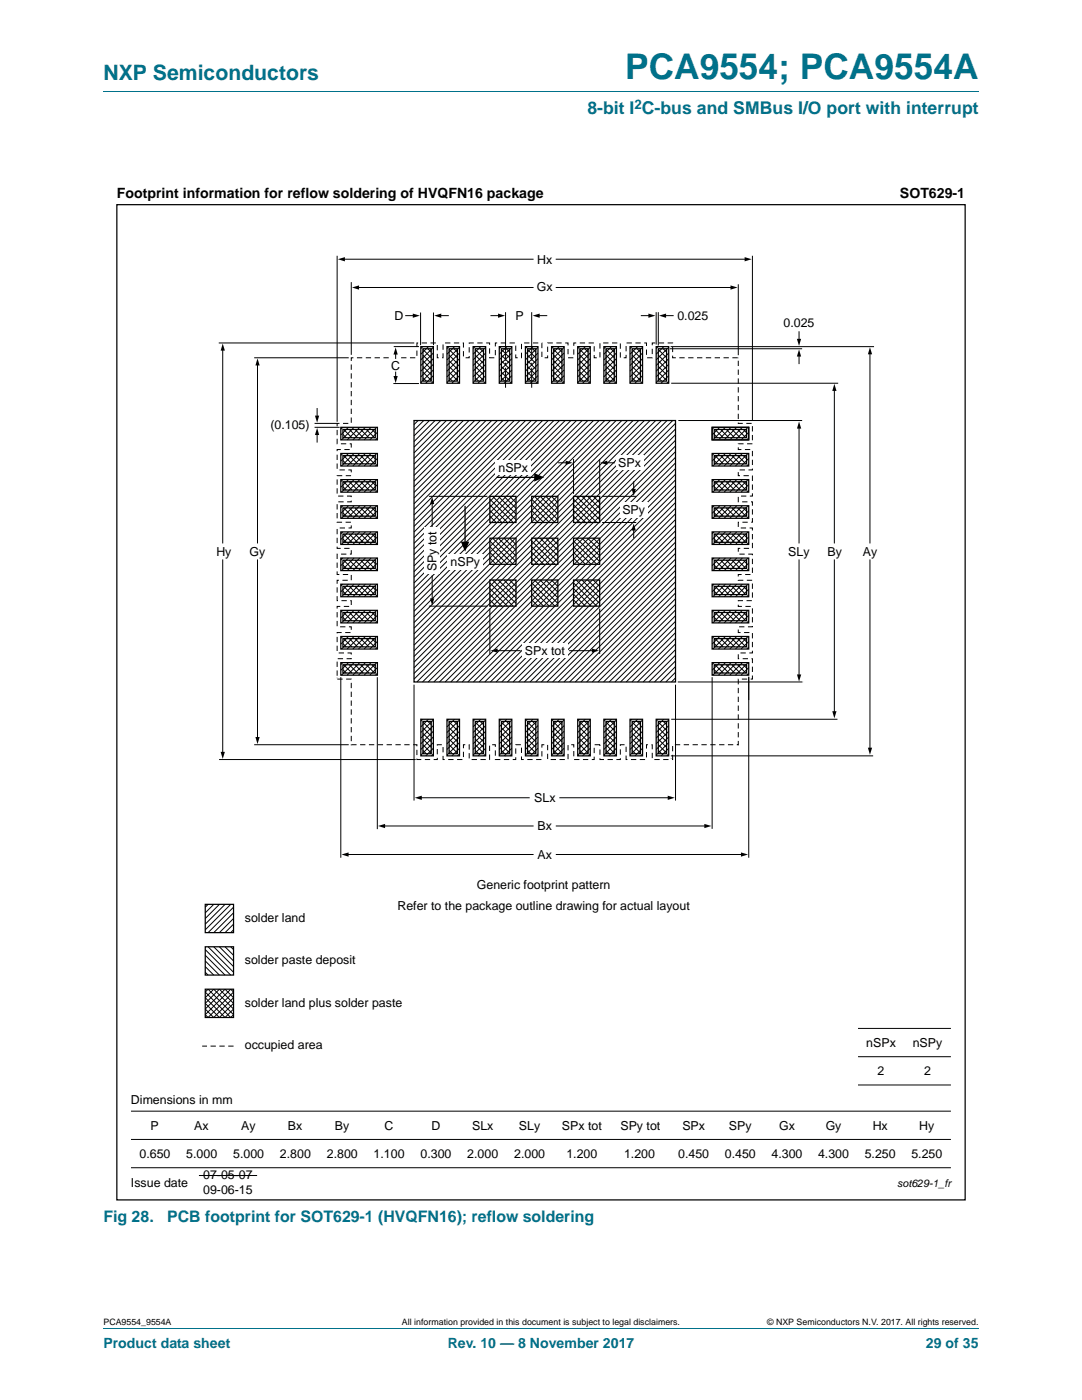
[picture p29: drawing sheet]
<svg xmlns="http://www.w3.org/2000/svg" width="216mm" height="279mm" viewBox="0 0 216 279" stroke-linecap="round" stroke-linejoin="round" font-family="sans-serif">
<defs><g id="words">
<text font-size="7" fill="#00718a" x="124.7" y="15.8">PCA9554; PCA9554A</text>
<text font-size="4.2" fill="#00718a" x="20.6" y="16">NXP Semiconductors</text>
<text font-size="3.5" fill="#00718a" x="117.2" y="22.8">8-bit I C-bus and SMBus I/O port with interrupt</text>
<g font-size="3.2" fill="#00718a">
<text x="20.6" y="243.8">Fig 28.</text>
<text x="33.3" y="243.8">PCB footprint for SOT629-1 (HVQFN16); reflow soldering</text>
</g>
<g font-size="2.8">
<text x="23.3" y="39.6">Footprint information for reflow soldering of HVQFN16 package</text>
<text x="179.6" y="39.6">SOT629-1</text>
</g>
<g font-size="2.8" fill="#00718a">
<text x="20.6" y="269.1">Product data sheet</text>
<text x="89.3" y="269.1">Rev. 10 — 8 November 2017</text>
<text x="184.8" y="269.1">29 of 35</text>
</g>
<text font-size="2.6" fill="#00718a" x="126.6" y="21.7">2</text>
<g font-size="2.5">
<text x="107.2" y="52.6">Hx</text>
<text x="107.1" y="58.2">Gx</text>
<text x="78.7" y="63.8">D</text>
<text x="102.8" y="63.9">P</text>
<text x="135.2" y="63.9">0.025</text>
<text x="156.3" y="65.3">0.025</text>
<text x="78" y="73.8">C</text>
<text x="54" y="85.7">(0.105)</text>
<text x="99.5" y="94.3">nSPx</text>
<text x="123.4" y="93.2">SPx</text>
<text x="124.2" y="102.5">SPy</text>
<text x="43.2" y="110.9">Hy</text>
<text x="49.8" y="110.9">Gy</text>
<text x="87.1" y="114" transform="rotate(-90 87.1 114)">SPy tot</text>
<text x="89.9" y="112.9">nSPy</text>
<text x="157.3" y="110.9">SLy</text>
<text x="165.1" y="110.9">By</text>
<text x="172.2" y="110.9">Ay</text>
<text x="104.7" y="130.7">SPx tot</text>
<text x="106.6" y="160">SLx</text>
<text x="107.3" y="165.6">Bx</text>
<text x="107.3" y="171.4">Ax</text>
<text x="95.2" y="177.3">Generic footprint pattern</text>
<text x="48.9" y="183.9">solder land</text>
<text x="79.3" y="181.6">Refer to the package outline drawing for actual layout</text>
<text x="48.9" y="192.4">solder paste deposit</text>
<text x="48.9" y="200.9">solder land plus solder paste</text>
<text x="48.9" y="209.3">occupied area</text>
<text x="172.9" y="208.9">nSPx</text>
<text x="182.1" y="208.9">nSPy</text>
<text x="175.1" y="214.6">2</text>
<text x="184.4" y="214.6">2</text>
<text x="26.1" y="220.3">Dimensions in mm</text>
<text x="30" y="225.4">P</text>
<text x="38.8" y="225.4">Ax</text>
<text x="48.1" y="225.4">Ay</text>
<text x="57.5" y="225.4">Bx</text>
<text x="66.8" y="225.4">By</text>
<text x="76.7" y="225.4">C</text>
<text x="86.1" y="225.4">D</text>
<text x="94.2" y="225.4">SLx</text>
<text x="103.6" y="225.4">SLy</text>
<text x="112.1" y="225.4">SPx tot</text>
<text x="123.8" y="225.4">SPy tot</text>
<text x="136.2" y="225.4">SPx</text>
<text x="145.5" y="225.4">SPy</text>
<text x="155.5" y="225.4">Gx</text>
<text x="164.8" y="225.4">Gy</text>
<text x="174.1" y="225.4">Hx</text>
<text x="183.4" y="225.4">Hy</text>
<text x="27.8" y="231.1">0.650</text>
<text x="37.2" y="231.1">5.000</text>
<text x="46.5" y="231.1">5.000</text>
<text x="55.9" y="231.1">2.800</text>
<text x="65.2" y="231.1">2.800</text>
<text x="74.6" y="231.1">1.100</text>
<text x="83.9" y="231.1">0.300</text>
<text x="93.2" y="231.1">2.000</text>
<text x="102.6" y="231.1">2.000</text>
<text x="113" y="231.1">1.200</text>
<text x="124.5" y="231.1">1.200</text>
<text x="135.3" y="231.1">0.450</text>
<text x="144.6" y="231.1">0.450</text>
<text x="153.9" y="231.1">4.300</text>
<text x="163.2" y="231.1">4.300</text>
<text x="172.5" y="231.1">5.250</text>
<text x="181.9" y="231.1">5.250</text>
<text x="26.1" y="236.9">Issue date</text>
<text x="40.5" y="235.4">07-05-07</text>
<text x="40.5" y="238.4">09-06-15</text>
</g>
<text font-size="2.1" x="179" y="237">sot629-1_fr</text>
<g font-size="1.8">
<text x="20.6" y="264.5">PCA9554_9554A</text>
<text x="80.2" y="264.5">All information provided in this document is subject to legal disclaimers.</text>
<text x="153.1" y="264.5">© NXP Semiconductors N.V. 2017. All rights reserved.</text>
</g>
</g></defs>
<path d="M20.6 18.2h174.7M20.6 265.1h174.7" fill="none" stroke="#00718a" stroke-width=".2"/>
<g fill="none" stroke="#000" stroke-width=".25">
<path d="M23.3 40.8h169.3v198.7h-169.3zM84 69.2h2.5v7.3h-2.5zM89.2 69.2h2.5v7.3h-2.5zM94.4 69.2h2.5v7.3h-2.5zM99.6 69.2h2.5v7.3h-2.5zM104.8 69.2h2.5v7.3h-2.5zM110.1 69.2h2.5v7.3h-2.5zM115.3 69.2h2.5v7.3h-2.5zM120.5 69.2h2.5v7.3h-2.5zM125.7 69.2h2.5v7.3h-2.5zM130.9 69.2h2.5v7.3h-2.5zM68 95.7h7.3v2.5h-7.3z"/>
<path d="M68 85.3h7.3v2.5h-7.3zM68 90.5h7.3v2.5h-7.3zM82.6 83.9h52.2v52.2h-52.2zM97.7 99.1h5.3v5.2h-5.3zM99.2 95.3h8.6M106.1 99.1h5.2v5.2h-5.2zM114.4 99.1h5.3v5.2h-5.3zM142.1 90.5h7.3v2.5h-7.3zM142.1 85.3h7.3v2.5h-7.3zM142.1 95.7h7.3v2.5h-7.3zM68 111.4h7.3v2.5h-7.3zM68 116.6h7.3v2.5h-7.3z"/>
<path d="M68 106.2h7.3v2.5h-7.3zM68 100.9h7.3v2.5h-7.3zM92.8 101.1v8.2M97.7 107.4h5.3v5.2h-5.3zM97.7 115.8h5.3v5.2h-5.3zM106.1 115.8h5.2v5.2h-5.2zM106.1 107.4h5.2v5.2h-5.2zM114.4 115.8h5.3v5.2h-5.3zM114.4 107.4h5.3v5.2h-5.3zM142.1 116.6h7.3v2.5h-7.3zM142.1 100.9h7.3v2.5h-7.3zM142.1 111.4h7.3v2.5h-7.3z"/>
<path d="M142.1 106.2h7.3v2.5h-7.3zM68 132.2h7.3v2.5h-7.3zM68 121.8h7.3v2.5h-7.3zM68 127h7.3v2.5h-7.3zM142.1 127h7.3v2.5h-7.3zM142.1 121.8h7.3v2.5h-7.3zM142.1 132.2h7.3v2.5h-7.3zM84 143.5h2.5v7.3h-2.5zM89.2 143.5h2.5v7.3h-2.5zM94.4 143.5h2.5v7.3h-2.5zM99.6 143.5h2.5v7.3h-2.5zM104.8 143.5h2.5v7.3h-2.5z"/>
<path d="M110.1 143.5h2.5v7.3h-2.5zM115.3 143.5h2.5v7.3h-2.5zM120.5 143.5h2.5v7.3h-2.5zM125.7 143.5h2.5v7.3h-2.5zM130.9 143.5h2.5v7.3h-2.5z"/>
</g>
<g fill="none" stroke="#000" stroke-width=".2">
<path d="M67.3 51v33.2M68.5 51.7h37.9M70.1 56.3v14.5M71.4 57.4h35M111 57.4h35M111 51.7h37.9M147.3 56.7v14.2M150.1 51v32.9M43.6 68.4h39.1M44.4 69.7v38.7M50.7 71.4h18.9M51.4 72.7v35.7"/>
<path d="M81 63h1.6M83.9 62.4v6.5M86.5 62.4v6.5M87.8 63h1.7M98 63h1.7M100.9 62.3v9.7M100.9 72.4v.5M100.9 73.4v4M106.1 62.3v9.7M106.1 72.4v.5M106.1 73.4v4M107.4 63h1.7"/>
<path d="M128 63h1.7M130.9 62.3v6.5M131.4 62.3v6.7M132.6 63h1.7M133.6 69.6h26.5M133.8 69.2h40.6M133.9 76.5h33.3M159.4 66.2v1.7M159.4 70.9v1.7M166.5 77.7v30.7M173.6 70.4v38M62.8 85.3h5"/>
<path d="M62.8 84.5h4.4M63.3 81.5v1.7M63.3 86.5v1.7M83.4 83.9l-.8 .8M84.6 83.9l-2 2M85.6 99.1h11.7M85.7 83.9l-3.1 3.1M86.8 83.9l-4.2 4.2M87.9 83.9l-5.3 5.4M89.1 83.9l-6.5 6.5M90.2 83.9l-7.6 7.6M91.3 83.9l-8.7 8.7"/>
<path d="M92.5 83.9l-9.9 9.9M93.6 83.9l-11 11M94.7 83.9l-12.1 12.1M95.8 83.9l-13.2 13.3M97 83.9l-14.4 14.4M98.1 83.9l-15.5 15.5M99.2 83.9l-16.6 16.6M100.4 83.9l-17.8 17.8M101.5 83.9l-18.9 18.9M102.6 83.9l-20 20M103.7 83.9l-21.1 21.2M104.9 83.9l-22.3 22.3"/>
<path d="M106 83.9l-23.4 23.4M107.1 83.9l-24.5 24.5M108.3 83.9l-25.7 25.7M109.4 83.9l-26.8 26.8M110.5 83.9l-27.9 27.9M111.5 92.4h1.7M111.6 83.9l-29 29.1M112.8 83.9l-30.2 30.2M113.9 83.9l-31.3 31.3M114.4 91.6v7M115 83.9l-32.4 32.4M116.2 83.9l-33.6 33.6"/>
<path d="M117.3 83.9l-34.7 34.7M118.4 83.9l-35.8 35.8M119.6 83.9l-37 37M119.7 91.6v7M120.2 99.1h6.7M120.7 83.9l-38.1 38.1M120.9 92.4h1.7M121.8 83.9l-39.2 39.2M122.9 83.9l-40.3 40.4M124.1 83.9l-41.5 41.5M125.2 83.9l-42.6 42.6M126.3 83.9l-43.7 43.7"/>
<path d="M126.4 96.2v1.7M127.5 83.9l-44.9 44.9M128.6 83.9l-46 46M129.7 83.9l-47.1 47.1M130.8 83.9l-48.2 48.3M132 83.9l-49.4 49.4M133.1 83.9l-50.5 50.5M134.2 83.9l-51.6 51.6M134.8 90.3h.1M134.8 84.5l-51.6 51.6M134.8 85.6l-50.5 50.5M134.8 86.8l-49.4 49.3"/>
<path d="M134.8 87.9l-48.2 48.2M134.8 89l-47.1 47.1M134.8 90.1l-46 46M134.8 91.3l-44.8 44.8M134.8 92.4l-43.7 43.7M134.8 93.5l-42.6 42.6M134.8 94.7l-41.5 41.4M134.8 95.8l-40.3 40.3M134.8 96.9l-39.2 39.2M134.8 98l-38.1 38.1M134.8 99.2l-36.9 36.9M135.4 83.9h24.7"/>
<path d="M149.4 85.3h.1M159.4 85.3v23.1M44.4 111.7v38.6M51.4 111.7v35.7M86.2 100.3v4.8M86.2 114.9v4.8M120.2 104.3h6.7M126.4 105.6v1.7M134.8 100.3l-35.8 35.8M134.8 101.4l-34.7 34.7M134.8 102.6l-33.6 33.5M134.8 103.7l-32.4 32.4"/>
<path d="M134.8 104.8l-31.3 31.3M134.8 105.9l-30.2 30.2M134.8 107.1l-29 29M134.8 108.2l-27.9 27.9M134.8 109.3l-26.8 26.8M134.8 110.5l-25.7 25.6M134.8 111.6l-24.5 24.5M134.8 112.7l-23.4 23.4M134.8 113.8l-22.3 22.3M134.8 115l-21.1 21.1M134.8 116.1l-20 20M134.8 117.2l-18.9 18.9"/>
<path d="M134.8 118.4l-17.8 17.7M134.8 119.5l-16.6 16.6M159.4 111.7v23.2M166.5 111.7v30.5M173.6 111.7v37.8M67.3 135.3h.1M68 135.1v36.1M75.3 135.1v30.4M82.6 136.6v23.2M85.6 121h11.7M97.7 121.5v9M99 129.9h4.8"/>
<path d="M113.7 129.9h4.7M119.7 121.5v9M134.8 120.6l-15.5 15.5M134.8 121.7l-14.4 14.4M134.8 122.9l-13.2 13.2M134.8 124l-12.1 12.1M134.8 125.1l-11 11M134.8 126.3l-9.8 9.8M134.8 127.4l-8.7 8.7M134.8 128.5l-7.6 7.6M134.8 129.7l-6.5 6.4M134.8 130.8l-5.3 5.3"/>
<path d="M134.8 131.9l-4.2 4.2M134.8 133l-3.1 3.1M134.8 134.2l-1.9 1.9M134.8 135.3l-.8 .8M134.8 136.6v23.2M135.2 136.1h24.9M142.1 135.1v30.3M149.4 135v36.2M43.7 151.6h39.2M50.7 148.6h18.9M70.1 148.6h.1M83.9 159.2h21.7"/>
<path d="M84 143.5h.1M100.9 150.8h.1M106.1 150.8h.1M111.7 159.2h21.8M133.9 150.8h40.3M133.9 143.5h33.2M134 151.4h.1M147.3 148.6h.1M69.3 170.5h37.1M76.6 164.8h29.8M111 170.5h37.1M111 164.8h29.8"/>
<path d="M171.2 205.2h18.5M171.2 216.5h18.5M171.2 210.9h18.5M26.1 221.8h163.6M26.1 233h163.6M26.1 227.4h163.6"/>
<circle cx="84" cy="76.5" r=".01"/>
<circle cx="84.1" cy="69.2" r=".01"/>
<circle cx="147.3" cy="71.4" r=".01"/>
<circle cx="82.6" cy="83.9" r=".01"/>
<circle cx="86.1" cy="99.1" r=".01"/>
<circle cx="82.6" cy="136.1" r=".01"/>
<circle cx="160.1" cy="136.1" r=".01"/>
</g>
<g fill="#000">
<path d="M67.4 51.7l1.4-.4v.9zM70.2 57.4l1.4-.4v.8zM145.8 57l1.4 .4-1.4 .4zM148.6 51.3l1.4 .4-1.4 .5zM44.4 68.6l.5 1.4h-.9zM51.4 71.5l.4 1.4h-.8zM82.4 62.6l1.4 .4-1.4 .4zM86.6 63l1.4-.4v.8zM99.4 62.6l1.4 .4-1.4 .4zM106.3 63l1.4-.4v.8zM129.4 62.6l1.4 .4-1.4 .4zM131.5 63l1.4-.4v.8z"/>
<path d="M159 67.6h.9l-.5 1.4zM159.4 69.7l.5 1.5h-.9zM166.5 76.6l.4 1.4h-.8zM173.6 69.3l.4 1.4h-.8zM62.8 82.9h.9l-.4 1.5zM63.3 85.4l.4 1.4h-.9zM106.6 94.4l2 .9-2 .8zM112.9 91.9l1.4 .5-1.4 .4zM119.8 92.4l1.4-.5v.9zM126 97.6h.9l-.5 1.4zM159.4 84.1l.5 1.4h-.9zM86.2 99.2l.4 1.4h-.8z"/>
<path d="M85.8 119.4h.8l-.4 1.4zM92 108.1h1.6l-.8 2zM126.4 104.5l.5 1.4h-.9zM97.9 129.9l1.4-.5v.9zM118.1 129.4l1.4 .5-1.4 .4zM159 134.6h.9l-.5 1.4zM44 150.1h.9l-.5 1.4zM51 147.1h.8l-.4 1.4zM82.8 159.2l1.4-.4v.8zM133.2 158.8l1.4 .4-1.4 .4zM166.1 141.9h.8l-.4 1.4zM173.2 149.2h.8l-.4 1.4z"/>
<path d="M68.1 170.5l1.5-.4v.9zM75.4 164.8l1.4-.4v.9zM140.5 164.4l1.5 .4-1.5 .5zM147.8 170.1l1.5 .4-1.5 .5z"/>
</g>
<path d="M70.1 71.4h13.1v-3h4.1v3h1.1v-3h4.1v3h1.1v-3h4.1v3h1.1v-3h4.1v3h1.2v-3h4v3h1.2v-3h4v3h1.2v-3h4.1v3h1.1v-3h4.1v3h1.1v-3h4.1v3h1.1v-3h4.1v3h13.1v13.1h2.8v4.1h-2.8v1.1h2.8v4.1h-2.8v1.1h2.8v4.1h-2.8v1.2h2.8v4h-2.8v1.2h2.8v4h-2.8v1.2h2.8v4.1h-2.8v1.1h2.8v4.1h-2.8v1.1h2.8v4.1h-2.8v1.1h2.8v4.1h-2.8v1.2h2.8v4h-2.8v13.1h-13.1v3h-4.1v-3h-1.1v3h-4.1v-3h-1.1v3h-4.1v-3h-1.1v3h-4.1v-3h-1.2v3h-4v-3h-1.2v3h-4v-3h-1.2v3h-4.1v-3h-1.1v3h-4.1v-3h-1.1v3h-4.1v-3h-1.1v3h-4.1v-3h-13.1v-13.1h-2.8v-4h2.8v-1.2h-2.8v-4.1h2.8v-1.1h-2.8v-4.1h2.8v-1.1h-2.8v-4.1h2.8v-1.1h-2.8v-4.1h2.8v-1.2h-2.8v-4h2.8v-1.2h-2.8v-4h2.8v-1.2h-2.8v-4.1h2.8v-1.1h-2.8v-4.1h2.8v-1.1h-2.8v-4.1h2.8z" fill="none" stroke="#000" stroke-width=".2" stroke-dasharray="1.1 .7" stroke-linecap="butt"/>
<g fill="#fff">
<path d="M98.8 91.9h7.1v2.9h-7.1z"/>
<path d="M104.2 128.3h9v2.9h-9z"/>
<path d="M89.3 110.6h7v3.1h-7z"/>
<path d="M84.7 105.3h3.2v9.2h-3.2z"/>
<path d="M122.9 90.9h5.5v2.8h-5.5z"/>
<path d="M123.8 100.2h5.5v3.1h-5.5z"/>
</g>
<path d="M46.6 208.8h-6.3" fill="none" stroke="#000" stroke-width=".2" stroke-dasharray="1.1 .7" stroke-linecap="butt"/>
<path d="M78.5 76.5h5.1M78.6 69.2h5M78.9 74.3v1.1" fill="none" stroke="#000" stroke-width=".2"/>
<path d="M78.5 75h.9l-.5 1.5z" fill="#000"/>
<path d="M78.1 70.9h1.7v.8h-1.7z" fill="#fff"/>
<g fill="none" stroke="#000" stroke-width=".2">
<path d="M78.9 70.5v1M84.4 69.2l-.4 .4M84.4 75.4l.7 .7M84.4 74.3l1.6 1.6M84.4 73.1l1.6 1.7M84.4 72l1.6 1.7M84.4 70.9l1.6 1.6M84.4 69.7l1.6 1.7M85.4 69.6l.6 .7M85.5 69.2l-1.5 1.5M86.5 76.1l-.4 .4M86.5 75l-1.5 1.5"/>
<path d="M86.5 73.8l-2.5 2.5M86.5 72.7l-2.5 2.5M86.5 71.6l-2.5 2.5M86.5 70.4l-2.5 2.6M86.5 69.3l-2.5 2.5M89.6 69.2l-.4 .4M89.6 75.4l.7 .7M89.6 74.3l1.7 1.6M89.6 73.1l1.7 1.7M89.6 72l1.7 1.7M89.6 70.9l1.7 1.6M89.6 69.7l1.7 1.7"/>
<path d="M90.6 69.6l.7 .7M90.7 69.2l-1.5 1.5M91.7 76.1l-.4 .4M91.7 75l-1.5 1.5M91.7 73.8l-2.5 2.5M91.7 72.7l-2.5 2.5M91.7 71.6l-2.5 2.5M91.7 70.4l-2.5 2.6M91.7 69.3l-2.5 2.5M94.8 69.2l-.4 .4M94.8 75.4l.7 .7M94.8 74.3l1.7 1.6"/>
<path d="M94.8 73.1l1.7 1.7M94.8 72l1.7 1.7M94.8 70.9l1.7 1.6M94.8 69.7l1.7 1.7M95.8 69.6l.7 .7M95.9 69.2l-1.5 1.5M96.9 76.1l-.4 .4M96.9 75l-1.5 1.5M96.9 73.8l-2.5 2.5M96.9 72.7l-2.5 2.5M96.9 71.6l-2.5 2.5M96.9 70.4l-2.5 2.6"/>
<path d="M96.9 69.3l-2.5 2.5M100 69.2l-.4 .4M100 75.4l.7 .7M100 74.3l1.7 1.6M100 73.1l1.7 1.7M100 72l1.7 1.7M100 70.9l1.7 1.6M100 69.7l1.7 1.7M101 69.6l.7 .7M101.1 69.2l-1.5 1.5M102.1 76.1l-.4 .4M102.1 75l-1.5 1.5"/>
<path d="M102.1 73.8l-2.5 2.5M102.1 72.7l-2.5 2.5M102.1 71.6l-2.5 2.5M102.1 70.4l-2.5 2.6M102.1 69.3l-2.5 2.5M105.2 69.2l-.4 .4M105.3 75.4l.6 .7M105.3 74.3l1.6 1.6M105.3 73.1l1.6 1.7M105.3 72l1.6 1.7M105.3 70.9l1.6 1.6M105.3 69.7l1.6 1.7"/>
<path d="M106.3 69.6l.6 .7M106.4 69.2l-1.6 1.5M107.3 76.1l-.3 .4M107.3 75l-1.5 1.5M107.3 73.8l-2.5 2.5M107.3 72.7l-2.5 2.5M107.3 71.6l-2.5 2.5M107.3 70.4l-2.5 2.6M107.3 69.3l-2.5 2.5M110.4 69.2l-.3 .4M110.5 75.4l.7 .7M110.5 74.3l1.6 1.6"/>
<path d="M110.5 73.1l1.6 1.7M110.5 72l1.6 1.7M110.5 70.9l1.6 1.6M110.5 69.7l1.6 1.7M111.5 69.6l.6 .7M111.6 69.2l-1.5 1.5M112.6 76.1l-.4 .4M112.6 75l-1.6 1.5M112.6 73.8l-2.5 2.5M112.6 72.7l-2.5 2.5M112.6 71.6l-2.5 2.5M112.6 70.4l-2.5 2.6"/>
<path d="M112.6 69.3l-2.5 2.5M115.7 69.2l-.4 .4M115.7 75.4l.7 .7M115.7 74.3l1.7 1.6M115.7 73.1l1.7 1.7M115.7 72l1.7 1.7M115.7 70.9l1.7 1.6M115.7 69.7l1.7 1.7M116.7 69.6l.7 .7M116.8 69.2l-1.5 1.5M117.8 76.1l-.4 .4M117.8 75l-1.5 1.5"/>
<path d="M117.8 73.8l-2.5 2.5M117.8 72.7l-2.5 2.5M117.8 71.6l-2.5 2.5M117.8 70.4l-2.5 2.6M117.8 69.3l-2.5 2.5M120.9 69.2l-.4 .4M120.9 75.4l.7 .7M120.9 74.3l1.7 1.6M120.9 73.1l1.7 1.7M120.9 72l1.7 1.7M120.9 70.9l1.7 1.6M120.9 69.7l1.7 1.7"/>
<path d="M121.9 69.6l.7 .7M122 69.2l-1.5 1.5M123 76.1l-.4 .4M123 75l-1.5 1.5M123 73.8l-2.5 2.5M123 72.7l-2.5 2.5M123 71.6l-2.5 2.5M123 70.4l-2.5 2.6M123 69.3l-2.5 2.5M126.1 69.2l-.4 .4M126.1 75.4l.7 .7M126.1 74.3l1.7 1.6"/>
<path d="M126.1 73.1l1.7 1.7M126.1 72l1.7 1.7M126.1 70.9l1.7 1.6M126.1 69.7l1.7 1.7M127.1 69.6l.7 .7M127.2 69.2l-1.5 1.5M128.2 76.1l-.4 .4M128.2 75l-1.5 1.5M128.2 73.8l-2.5 2.5M128.2 72.7l-2.5 2.5M128.2 71.6l-2.5 2.5M128.2 70.4l-2.5 2.6"/>
<path d="M128.2 69.3l-2.5 2.5M131.3 69.2l-.4 .4M131.4 75.4l.6 .7M131.4 74.3l1.6 1.6M131.4 73.1l1.6 1.7M131.4 72l1.6 1.7M131.4 70.9l1.6 1.6M131.4 69.7l1.6 1.7M132.3 69.6l.7 .7M132.4 69.2l-1.5 1.5M133.4 76.1l-.4 .4M133.4 75l-1.5 1.5"/>
<path d="M133.4 73.8l-2.5 2.5M133.4 72.7l-2.5 2.5M133.4 71.6l-2.5 2.5M133.4 70.4l-2.5 2.6M133.4 69.3l-2.5 2.5M68.4 85.3l-.4 .4M68.4 90.5l-.4 .4M68.4 95.7l-.4 .4M68.4 86.7l.7 .7M68.4 91.9l.7 .7M68.4 97.1l.7 .7M68.6 85.7l1.6 1.7"/>
<path d="M68.6 90.9l1.6 1.7M68.6 96.1l1.6 1.7M69.5 85.3l-1.5 1.5M69.5 90.5l-1.5 1.5M69.5 95.7l-1.5 1.5M69.7 85.7l1.7 1.7M69.7 90.9l1.7 1.7M69.7 96.1l1.7 1.7M70.7 85.3l-2.6 2.5M70.7 90.5l-2.6 2.5M70.7 95.7l-2.6 2.5M70.8 85.7l1.7 1.7"/>
<path d="M70.8 90.9l1.7 1.7M70.8 96.1l1.7 1.7M71.8 85.3l-2.5 2.5M71.8 90.5l-2.5 2.5M71.8 95.7l-2.5 2.5M72 85.7l1.6 1.7M72 90.9l1.6 1.7M72 96.1l1.6 1.7M72.9 85.3l-2.5 2.5M72.9 90.5l-2.5 2.5M72.9 95.7l-2.5 2.5M73.1 85.7l1.6 1.7"/>
<path d="M73.1 90.9l1.6 1.7M73.1 96.1l1.6 1.7M74 85.3l-2.5 2.5M74 90.5l-2.5 2.5M74 95.7l-2.5 2.5M74.2 85.7l.7 .7M74.2 90.9l.7 .7M74.2 96.1l.7 .7M75.2 85.3l-2.5 2.5M75.2 90.5l-2.5 2.5M75.2 95.7l-2.5 2.5M75.3 86.3l-1.5 1.5"/>
<path d="M75.3 87.4l-.4 .4M75.3 91.5l-1.5 1.5M75.3 92.6l-.4 .4M75.3 96.7l-1.5 1.5M75.3 97.8l-.4 .4M97.7 99.6l4.7 4.7M98.3 99.1l4.7 4.6M99.4 99.1l3.6 3.5M100.6 99.1l2.4 2.4M101.7 99.1l1.3 1.2M102.8 99.1l.2 .1M106.1 99.6l4.6 4.7"/>
<path d="M106.7 99.1l4.6 4.6M107.8 99.1l3.5 3.5M108.9 99.1l2.4 2.4M110 99.1l1.3 1.2M111.2 99.1l.1 .1M114.4 99.6l4.7 4.7M115 99.1l4.7 4.6M116.1 99.1l3.6 3.5M117.3 99.1l2.4 2.4M118.4 99.1l1.3 1.2M119.5 99.1l.2 .1M142.5 85.3l-.4 .4"/>
<path d="M142.5 90.5l-.4 .4M142.5 95.7l-.4 .4M142.5 86.7l.7 .7M142.5 91.9l.7 .7M142.5 97.1l.7 .7M142.7 85.7l1.6 1.7M142.7 90.9l1.6 1.7M142.7 96.1l1.6 1.7M143.6 85.3l-1.5 1.5M143.6 90.5l-1.5 1.5M143.6 95.7l-1.5 1.5M143.8 85.7l1.6 1.7"/>
<path d="M143.8 90.9l1.6 1.7M143.8 96.1l1.6 1.7M144.7 85.3l-2.5 2.5M144.7 90.5l-2.5 2.5M144.7 95.7l-2.5 2.5M144.9 85.7l1.7 1.7M144.9 90.9l1.7 1.7M144.9 96.1l1.7 1.7M145.9 85.3l-2.5 2.5M145.9 90.5l-2.5 2.5M145.9 95.7l-2.5 2.5M146 85.7l1.7 1.7"/>
<path d="M146 90.9l1.7 1.7M146 96.1l1.7 1.7M147 85.3l-2.5 2.5M147 90.5l-2.5 2.5M147 95.7l-2.5 2.5M147.2 85.7l1.6 1.7M147.2 90.9l1.6 1.7M147.2 96.1l1.6 1.7M148.1 85.3l-2.5 2.5M148.1 90.5l-2.5 2.5M148.1 95.7l-2.5 2.5M148.3 85.7l.7 .7"/>
<path d="M148.3 90.9l.7 .7M148.3 96.1l.7 .7M149.3 85.3l-2.5 2.5M149.3 90.5l-2.5 2.5M149.3 95.7l-2.5 2.5M149.4 86.3l-1.5 1.5M149.4 87.4l-.4 .4M149.4 91.5l-1.5 1.5M149.4 92.6l-.4 .4M149.4 96.7l-1.5 1.5M149.4 97.8l-.4 .4M68.4 100.9l-.4 .4"/>
<path d="M68.4 106.2l-.4 .3M68.4 111.4l-.4 .4M68.4 116.6l-.4 .4M68.4 102.3l.7 .7M68.4 107.6l.7 .6M68.4 112.8l.7 .7M68.4 118l.7 .7M68.6 101.4l1.6 1.6M68.6 106.6l1.6 1.6M68.6 111.8l1.6 1.7M68.6 117l1.6 1.7M69.5 100.9l-1.5 1.6"/>
<path d="M69.5 106.2l-1.5 1.5M69.5 111.4l-1.5 1.5M69.5 116.6l-1.5 1.5M69.7 101.4l1.7 1.6M69.7 106.6l1.7 1.6M69.7 111.8l1.7 1.7M69.7 117l1.7 1.7M70.7 100.9l-2.6 2.5M70.7 106.2l-2.6 2.5M70.7 111.4l-2.6 2.5M70.7 116.6l-2.6 2.5M70.8 101.4l1.7 1.6"/>
<path d="M70.8 106.6l1.7 1.6M70.8 111.8l1.7 1.7M70.8 117l1.7 1.7M71.8 100.9l-2.5 2.5M71.8 106.2l-2.5 2.5M71.8 111.4l-2.5 2.5M71.8 116.6l-2.5 2.5M72 101.4l1.6 1.6M72 106.6l1.6 1.6M72 111.8l1.6 1.7M72 117l1.6 1.7M72.9 100.9l-2.5 2.5"/>
<path d="M72.9 106.2l-2.5 2.5M72.9 111.4l-2.5 2.5M72.9 116.6l-2.5 2.5M73.1 101.4l1.6 1.6M73.1 106.6l1.6 1.6M73.1 111.8l1.6 1.7M73.1 117l1.6 1.7M74 100.9l-2.5 2.5M74 106.2l-2.5 2.5M74 111.4l-2.5 2.5M74 116.6l-2.5 2.5M74.2 101.4l.7 .6"/>
<path d="M74.2 106.6l.7 .6M74.2 111.8l.7 .7M74.2 117l.7 .7M75.2 100.9l-2.5 2.5M75.2 106.2l-2.5 2.5M75.2 111.4l-2.5 2.5M75.2 116.6l-2.5 2.5M75.3 101.9l-1.5 1.5M75.3 103.1l-.4 .3M75.3 107.1l-1.5 1.6M75.3 108.3l-.4 .4M75.3 112.4l-1.5 1.5"/>
<path d="M75.3 113.5l-.4 .4M75.3 117.6l-1.5 1.5M75.3 118.7l-.4 .4M97.7 116.3l4.7 4.7M97.7 118.6l2.4 2.4M97.7 117.4l3.5 3.6M97.7 119.7l1.3 1.3M97.7 108l4.7 4.6M97.7 109.1l3.6 3.5M97.7 110.2l2.4 2.4M97.7 112.5l.2 .1M97.7 111.4l1.3 1.2"/>
<path d="M97.7 100.8l3.6 3.5M97.7 101.9l2.4 2.4M97.7 104.1l.2 .2M97.7 103l1.3 1.3M98.3 115.7l4.6 4.7M98.3 107.4l4.7 4.7M99.4 115.7l3.5 3.6M99.4 107.4l3.6 3.5M100.5 115.7l2.4 2.4M100.6 107.4l2.4 2.4M101.7 115.7l1.2 1.3M101.7 107.4l1.3 1.3"/>
<path d="M102.8 115.7l.1 .2M102.8 107.4l.2 .1M106.1 116.3l4.6 4.7M106.1 117.4l3.5 3.6M106.1 118.6l2.4 2.4M106.1 119.7l1.2 1.3M106.1 108l4.6 4.6M106.1 110.2l2.4 2.4M106.1 109.1l3.5 3.5M106.1 112.5l.1 .1M106.1 111.4l1.2 1.2M106.1 101.9l2.4 2.4"/>
<path d="M106.1 100.8l3.5 3.5M106.1 104.1l.1 .2M106.1 103l1.3 1.3M106.6 115.7l4.7 4.7M106.6 107.4l4.7 4.7M107.8 115.7l3.5 3.6M107.8 107.4l3.5 3.5M108.9 115.7l2.4 2.4M108.9 107.4l2.4 2.4M110 115.7l1.3 1.3M110 107.4l1.3 1.3M111.2 115.7l.1 .2"/>
<path d="M111.2 107.4l.1 .1M114.4 117.4l3.5 3.6M114.4 116.3l4.7 4.7M114.4 118.6l2.4 2.4M114.4 119.7l1.3 1.3M114.4 109.1l3.6 3.5M114.4 108l4.7 4.6M114.4 110.2l2.4 2.4M114.4 112.5l.2 .1M114.4 111.4l1.3 1.2M114.4 101.9l2.4 2.4M114.4 100.8l3.6 3.5"/>
<path d="M114.4 104.1l.2 .2M114.4 103l1.3 1.3M115 115.7l4.6 4.7M115 107.4l4.7 4.7M116.1 115.7l3.5 3.6M116.1 107.4l3.6 3.5M117.2 115.7l2.4 2.4M117.3 107.4l2.4 2.4M118.4 115.7l1.2 1.3M118.4 107.4l1.3 1.3M119.5 115.7l.1 .2M119.5 107.4l.2 .1"/>
<path d="M142.5 100.9l-.4 .4M142.5 106.2l-.4 .3M142.5 111.4l-.4 .4M142.5 116.6l-.4 .4M142.5 102.3l.7 .7M142.5 107.6l.7 .6M142.5 112.8l.7 .7M142.5 118l.7 .7M142.7 101.4l1.6 1.6M142.7 106.6l1.6 1.6M142.7 111.8l1.6 1.7M142.7 117l1.6 1.7"/>
<path d="M143.6 100.9l-1.5 1.6M143.6 106.2l-1.5 1.5M143.6 111.4l-1.5 1.5M143.6 116.6l-1.5 1.5M143.8 101.4l1.6 1.6M143.8 106.6l1.6 1.6M143.8 111.8l1.6 1.7M143.8 117l1.6 1.7M144.7 100.9l-2.5 2.5M144.7 106.2l-2.5 2.5M144.7 111.4l-2.5 2.5M144.7 116.6l-2.5 2.5"/>
<path d="M144.9 101.4l1.7 1.6M144.9 106.6l1.7 1.6M144.9 111.8l1.7 1.7M144.9 117l1.7 1.7M145.9 100.9l-2.5 2.5M145.9 106.2l-2.5 2.5M145.9 111.4l-2.5 2.5M145.9 116.6l-2.5 2.5M146 101.4l1.7 1.6M146 106.6l1.7 1.6M146 111.8l1.7 1.7M146 117l1.7 1.7"/>
<path d="M147 100.9l-2.5 2.5M147 106.2l-2.5 2.5M147 111.4l-2.5 2.5M147 116.6l-2.5 2.5M147.2 101.4l1.6 1.6M147.2 106.6l1.6 1.6M147.2 111.8l1.6 1.7M147.2 117l1.6 1.7M148.1 100.9l-2.5 2.5M148.1 106.2l-2.5 2.5M148.1 111.4l-2.5 2.5M148.1 116.6l-2.5 2.5"/>
<path d="M148.3 101.4l.7 .6M148.3 106.6l.7 .6M148.3 111.8l.7 .7M148.3 117l.7 .7M149.3 100.9l-2.5 2.5M149.3 106.2l-2.5 2.5M149.3 111.4l-2.5 2.5M149.3 116.6l-2.5 2.5M149.4 101.9l-1.5 1.5M149.4 103.1l-.4 .3M149.4 107.1l-1.5 1.6M149.4 108.3l-.4 .4"/>
<path d="M149.4 112.4l-1.5 1.5M149.4 113.5l-.4 .4M149.4 117.6l-1.5 1.5M149.4 118.7l-.4 .4M68.4 121.8l-.4 .4M68.4 127l-.4 .4M68.4 132.2l-.4 .4M68.4 123.2l.7 .7M68.4 128.4l.7 .7M68.4 133.6l.7 .7M68.6 122.2l1.6 1.7M68.6 127.4l1.6 1.7"/>
<path d="M68.6 132.7l1.6 1.6M69.5 121.8l-1.5 1.5M69.5 127l-1.5 1.5M69.5 132.2l-1.5 1.6M69.7 122.2l1.7 1.7M69.7 127.4l1.7 1.7M69.7 132.7l1.7 1.6M70.7 121.8l-2.6 2.5M70.7 127l-2.6 2.5M70.7 132.2l-2.6 2.5M70.8 122.2l1.7 1.7M70.8 127.4l1.7 1.7"/>
<path d="M70.8 132.7l1.7 1.6M71.8 121.8l-2.5 2.5M71.8 127l-2.5 2.5M71.8 132.2l-2.5 2.5M72 122.2l1.6 1.7M72 127.4l1.6 1.7M72 132.7l1.6 1.6M72.9 121.8l-2.5 2.5M72.9 127l-2.5 2.5M72.9 132.2l-2.5 2.5M73.1 122.2l1.6 1.7M73.1 127.4l1.6 1.7"/>
<path d="M73.1 132.7l1.6 1.6M74 121.8l-2.5 2.5M74 127l-2.5 2.5M74 132.2l-2.5 2.5M74.2 122.2l.7 .7M74.2 127.4l.7 .7M74.2 132.7l.7 .6M75.2 121.8l-2.5 2.5M75.2 127l-2.5 2.5M75.2 132.2l-2.5 2.5M75.3 122.8l-1.5 1.5M75.3 123.9l-.4 .4"/>
<path d="M75.3 128l-1.5 1.5M75.3 129.1l-.4 .4M75.3 133.2l-1.5 1.5M75.3 134.4l-.4 .3M97.7 120.8l.2 .2M106.1 120.8l.1 .2M114.4 120.8l.2 .2M142.5 121.8l-.4 .4M142.5 127l-.4 .4M142.5 132.2l-.4 .4M142.5 133.6l.7 .7M142.5 123.2l.7 .7"/>
<path d="M142.5 128.4l.7 .7M142.7 132.7l1.6 1.6M142.7 122.2l1.6 1.7M142.7 127.4l1.6 1.7M143.6 121.8l-1.5 1.5M143.6 127l-1.5 1.5M143.6 132.2l-1.5 1.6M143.8 132.7l1.6 1.6M143.8 122.2l1.6 1.7M143.8 127.4l1.6 1.7M144.7 121.8l-2.5 2.5M144.7 127l-2.5 2.5"/>
<path d="M144.7 132.2l-2.5 2.5M144.9 132.7l1.7 1.6M144.9 122.2l1.7 1.7M144.9 127.4l1.7 1.7M145.9 121.8l-2.5 2.5M145.9 127l-2.5 2.5M145.9 132.2l-2.5 2.5M146 122.2l1.7 1.7M146 127.4l1.7 1.7M146 132.7l1.7 1.6M147 121.8l-2.5 2.5M147 127l-2.5 2.5"/>
<path d="M147 132.2l-2.5 2.5M147.2 122.2l1.6 1.7M147.2 127.4l1.6 1.7M147.2 132.7l1.6 1.6M148.1 121.8l-2.5 2.5M148.1 127l-2.5 2.5M148.1 132.2l-2.5 2.5M148.3 122.2l.7 .7M148.3 127.4l.7 .7M148.3 132.7l.7 .6M149.3 121.8l-2.5 2.5M149.3 127l-2.5 2.5"/>
<path d="M149.3 132.2l-2.5 2.5M149.4 122.8l-1.5 1.5M149.4 123.9l-.4 .4M149.4 128l-1.5 1.5M149.4 129.1l-.4 .4M149.4 133.2l-1.5 1.5M149.4 134.4l-.4 .3M84.4 143.5l-.4 .4M84.4 149.8l.7 .6M84.4 148.6l1.6 1.7M84.4 147.5l1.6 1.7M84.4 146.4l1.6 1.6"/>
<path d="M84.4 145.2l1.6 1.7M84.4 144.1l1.6 1.7M85.4 144l.6 .6M85.5 143.5l-1.5 1.6M86.5 150.5l-.4 .3M86.5 149.3l-1.5 1.5M86.5 148.2l-2.5 2.5M86.5 147.1l-2.5 2.5M86.5 145.9l-2.5 2.5M86.5 144.8l-2.5 2.5M86.5 143.7l-2.5 2.5M89.6 143.5l-.4 .4"/>
<path d="M89.6 149.8l.7 .6M89.6 148.6l1.7 1.7M89.6 147.5l1.7 1.7M89.6 146.4l1.7 1.6M89.6 145.2l1.7 1.7M89.6 144.1l1.7 1.7M90.6 144l.7 .6M90.7 143.5l-1.5 1.6M91.7 150.5l-.4 .3M91.7 149.3l-1.5 1.5M91.7 148.2l-2.5 2.5M91.7 147.1l-2.5 2.5"/>
<path d="M91.7 145.9l-2.5 2.5M91.7 144.8l-2.5 2.5M91.7 143.7l-2.5 2.5M94.8 143.5l-.4 .4M94.8 149.8l.7 .6M94.8 148.6l1.7 1.7M94.8 147.5l1.7 1.7M94.8 146.4l1.7 1.6M94.8 145.2l1.7 1.7M94.8 144.1l1.7 1.7M95.8 144l.7 .6M95.9 143.5l-1.5 1.6"/>
<path d="M96.9 150.5l-.4 .3M96.9 149.3l-1.5 1.5M96.9 148.2l-2.5 2.5M96.9 147.1l-2.5 2.5M96.9 145.9l-2.5 2.5M96.9 144.8l-2.5 2.5M96.9 143.7l-2.5 2.5M100 143.5l-.4 .4M100 149.8l.7 .6M100 148.6l1.7 1.7M100 147.5l1.7 1.7M100 146.4l1.7 1.6"/>
<path d="M100 145.2l1.7 1.7M100 144.1l1.7 1.7M101 144l.7 .6M101.1 143.5l-1.5 1.6M102.1 150.5l-.4 .3M102.1 149.3l-1.5 1.5M102.1 148.2l-2.5 2.5M102.1 147.1l-2.5 2.5M102.1 145.9l-2.5 2.5M102.1 144.8l-2.5 2.5M102.1 143.7l-2.5 2.5M105.2 143.5l-.4 .4"/>
<path d="M105.3 149.8l.6 .6M105.3 148.6l1.6 1.7M105.3 147.5l1.6 1.7M105.3 146.4l1.6 1.6M105.3 145.2l1.6 1.7M105.3 144.1l1.6 1.7M106.3 144l.6 .6M106.4 143.5l-1.6 1.6M107.3 150.5l-.3 .3M107.3 149.3l-1.5 1.5M107.3 148.2l-2.5 2.5M107.3 147.1l-2.5 2.5"/>
<path d="M107.3 145.9l-2.5 2.5M107.3 144.8l-2.5 2.5M107.3 143.7l-2.5 2.5M110.4 143.5l-.3 .4M110.5 149.8l.7 .6M110.5 148.6l1.6 1.7M110.5 147.5l1.6 1.7M110.5 146.4l1.6 1.6M110.5 145.2l1.6 1.7M110.5 144.1l1.6 1.7M111.5 144l.6 .6M111.6 143.5l-1.5 1.6"/>
<path d="M112.6 150.5l-.4 .3M112.6 149.3l-1.6 1.5M112.6 148.2l-2.5 2.5M112.6 147.1l-2.5 2.5M112.6 145.9l-2.5 2.5M112.6 144.8l-2.5 2.5M112.6 143.7l-2.5 2.5M115.7 143.5l-.4 .4M115.7 149.8l.7 .6M115.7 148.6l1.7 1.7M115.7 147.5l1.7 1.7M115.7 146.4l1.7 1.6"/>
<path d="M115.7 145.2l1.7 1.7M115.7 144.1l1.7 1.7M116.7 144l.7 .6M116.8 143.5l-1.5 1.6M117.8 150.5l-.4 .3M117.8 149.3l-1.5 1.5M117.8 148.2l-2.5 2.5M117.8 147.1l-2.5 2.5M117.8 145.9l-2.5 2.5M117.8 144.8l-2.5 2.5M117.8 143.7l-2.5 2.5M120.9 143.5l-.4 .4"/>
<path d="M120.9 149.8l.7 .6M120.9 148.6l1.7 1.7M120.9 147.5l1.7 1.7M120.9 146.4l1.7 1.6M120.9 145.2l1.7 1.7M120.9 144.1l1.7 1.7M121.9 144l.7 .6M122 143.5l-1.5 1.6M123 150.5l-.4 .3M123 149.3l-1.5 1.5M123 148.2l-2.5 2.5M123 147.1l-2.5 2.5"/>
<path d="M123 145.9l-2.5 2.5M123 144.8l-2.5 2.5M123 143.7l-2.5 2.5M126.1 143.5l-.4 .4M126.1 149.8l.7 .6M126.1 148.6l1.7 1.7M126.1 147.5l1.7 1.7M126.1 146.4l1.7 1.6M126.1 145.2l1.7 1.7M126.1 144.1l1.7 1.7M127.1 144l.7 .6M127.2 143.5l-1.5 1.6"/>
<path d="M128.2 150.5l-.4 .3M128.2 149.3l-1.5 1.5M128.2 148.2l-2.5 2.5M128.2 147.1l-2.5 2.5M128.2 145.9l-2.5 2.5M128.2 144.8l-2.5 2.5M128.2 143.7l-2.5 2.5M131.3 143.5l-.4 .4M131.4 149.8l.6 .6M131.4 148.6l1.6 1.7M131.4 147.5l1.6 1.7M131.4 146.4l1.6 1.6"/>
<path d="M131.4 145.2l1.6 1.7M131.4 144.1l1.6 1.7M132.3 144l.7 .6M132.4 143.5l-1.5 1.6M133.4 150.5l-.4 .3M133.4 149.3l-1.5 1.5M133.4 148.2l-2.5 2.5M133.4 147.1l-2.5 2.5M133.4 145.9l-2.5 2.5M133.4 144.8l-2.5 2.5M133.4 143.7l-2.5 2.5M41 189.5l5 5.1"/>
<path d="M41 190.6l3.9 4M41 191.8l2.8 2.8M41 194l.5 .6M41 192.9l1.6 1.7M41.5 188.9l5.1 5.1M41.5 197.4l5.1 5.1-.6 .6-5-5.1zM41.5 180.5l-.5 .6M42.6 188.9l4 4M42.6 197.4l4 4-1.7 1.7-3.9-4zM42.7 180.5l-1.7 1.7M43.8 188.9l2.8 2.9M43.8 197.4l2.8 2.8-2.8 2.9-2.8-2.9z"/>
<path d="M43.8 180.5l-2.8 2.8M44.9 188.9l1.7 1.7M44.9 197.4l1.7 1.7-3.9 4-1.7-1.7zM44.9 180.5l-3.9 3.9M46 188.9l.6 .6M46 197.4l.6 .6-5.1 5.1-.5-.6zM46 180.5l-5 5.1M46.6 181.1l-5.1 5M46.6 182.2l-3.9 3.9M46.6 183.3l-2.8 2.8M46.6 184.4l-1.7 1.7M46.6 185.6l-.6 .5"/>
<path d="M39.7 234.6h11.6"/>
</g>
<path d="M78.9 69.3l.5 1.5h-.9z" fill="#000"/>
<g fill="none" stroke="#000" stroke-width=".25">
<path d="M84.4 69.6h1.6v6.5h-1.6zM89.6 69.6h1.7v6.5h-1.7zM94.8 69.6h1.7v6.5h-1.7zM100 69.6h1.7v6.5h-1.7zM105.3 69.6h1.6v6.5h-1.6zM110.5 69.6h1.6v6.5h-1.6zM115.7 69.6h1.7v6.5h-1.7zM120.9 69.6h1.7v6.5h-1.7zM126.1 69.6h1.7v6.5h-1.7zM131.4 69.6h1.6v6.5h-1.6zM68.4 85.7h6.5v1.7h-6.5zM68.4 90.9h6.5v1.7h-6.5z"/>
<path d="M68.4 96.1h6.5v1.7h-6.5zM142.1 85.3h7.3v2.5h-7.3zM142.5 85.7h6.5v1.7h-6.5zM142.5 90.9h6.5v1.7h-6.5zM142.5 96.1h6.5v1.7h-6.5zM68.4 101.4h6.5v1.6h-6.5zM68.4 106.6h6.5v1.6h-6.5zM68.4 111.8h6.5v1.7h-6.5zM68.4 117h6.5v1.7h-6.5zM142.5 101.4h6.5v1.6h-6.5zM142.5 106.6h6.5v1.6h-6.5zM142.5 111.8h6.5v1.7h-6.5z"/>
<path d="M142.5 117h6.5v1.7h-6.5zM68.4 122.2h6.5v1.7h-6.5zM68.4 127.4h6.5v1.7h-6.5zM68.4 132.7h6.5v1.6h-6.5zM142.5 122.2h6.5v1.7h-6.5zM142.5 127.4h6.5v1.7h-6.5zM142.5 132.7h6.5v1.6h-6.5zM84.4 144h1.6v6.4h-1.6zM89.6 144h1.7v6.4h-1.7zM94.8 144h1.7v6.4h-1.7zM100 144h1.7v6.4h-1.7zM105.3 144h1.6v6.4h-1.6z"/>
<path d="M110.5 144h1.6v6.4h-1.6zM115.7 144h1.7v6.4h-1.7zM120.9 144h1.7v6.4h-1.7zM126.1 144h1.7v6.4h-1.7zM131.4 144h1.6v6.4h-1.6zM41 188.9h5.6v5.7h-5.6zM41 180.5h5.6v5.6h-5.6zM41 197.4h5.6v5.7h-5.6z"/>
</g>
<use href="#words"/>
</svg>
